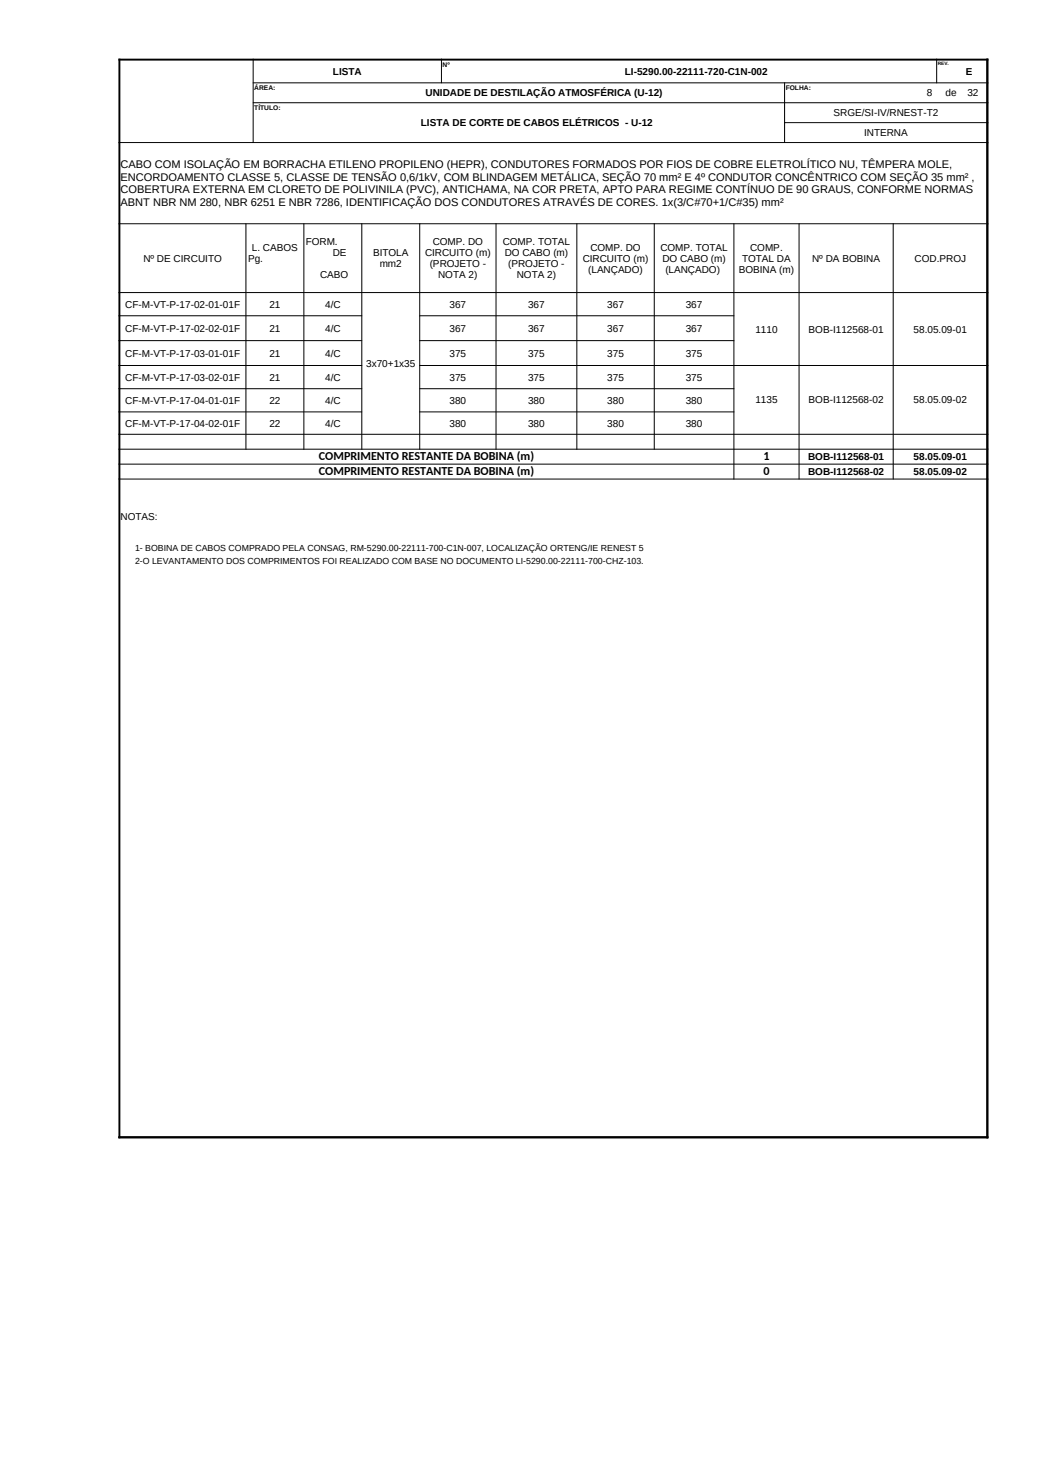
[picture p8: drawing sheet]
<svg xmlns="http://www.w3.org/2000/svg" width="210mm" height="297mm" viewBox="0 0 210 297" stroke-linecap="round" stroke-linejoin="round" font-family="sans-serif">
<defs><g id="words">
<g font-size="2.4">
<text x="64.1" y="92.4">COMPRIMENTO RESTANTE DA BOBINA (m)</text>
<text x="64.1" y="95.4">COMPRIMENTO RESTANTE DA BOBINA (m)</text>
<text x="153.4" y="92.4">1</text>
<text x="153.4" y="95.4">0</text>
</g>
<g font-size="2.2">
<text x="24.2" y="33.9">CABO COM ISOLAÇÃO EM BORRACHA ETILENO PROPILENO (HEPR), CONDUTORES FORMADOS POR FIOS DE COBRE ELETROLÍTICO NU, TÊMPERA MOLE,</text>
<text x="24.2" y="36.3">ENCORDOAMENTO CLASSE 5, CLASSE DE TENSÃO 0,6/1kV, COM BLINDAGEM METÁLICA, SEÇÃO 70 mm² E 4º CONDUTOR CONCÊNTRICO COM SEÇÃO 35 mm² ,</text>
<text x="24.2" y="38.8">COBERTURA EXTERNA EM CLORETO DE POLIVINILA (PVC), ANTICHAMA, NA COR PRETA, APTO PARA REGIME CONTÍNUO DE 90 GRAUS, CONFORME NORMAS</text>
<text x="24.2" y="41.3">ABNT NBR NM 280, NBR 6251 E NBR 7286, IDENTIFICAÇÃO DOS CONDUTORES ATRAVÉS DE CORES. 1x(3/C#70+1/C#35) mm²</text>
</g>
<g font-size="2">
<text x="66.9" y="15">LISTA</text>
<text x="125.6" y="15">LI-5290.00-22111-720-C1N-002</text>
<text x="194.1" y="15">E</text>
<text x="85.5" y="19.4">UNIDADE DE DESTILAÇÃO ATMOSFÉRICA (U-12)</text>
<text x="167.5" y="23.4">SRGE/SI-IV/RNEST-T2</text>
<text x="186.2" y="19.4">8</text>
<text x="190" y="19.4">de</text>
<text x="194.4" y="19.4">32</text>
<text x="84.6" y="25.4">LISTA DE CORTE DE CABOS ELÉTRICOS - U-12</text>
<text x="173.6" y="27.4">INTERNA</text>
<text x="28.8" y="52.6">Nº DE CIRCUITO</text>
<text x="49.9" y="52.6">Pg.</text>
<text x="50.6" y="50.3">L. CABOS</text>
<text x="61.5" y="49.2">FORM.</text>
<text x="66.9" y="51.5">DE</text>
<text x="75" y="51.5">BITOLA</text>
<text x="76.3" y="53.7">mm2</text>
<text x="85.4" y="51.5">CIRCUITO (m)</text>
<text x="86.4" y="53.7">(PROJETO -</text>
<text x="87" y="49.2">COMP. DO</text>
<text x="101" y="49.2">COMP. TOTAL</text>
<text x="101.4" y="51.5">DO CABO (m)</text>
<text x="102.1" y="53.7">(PROJETO -</text>
<text x="117.1" y="52.6">CIRCUITO (m)</text>
<text x="118.7" y="50.3">COMP. DO</text>
<text x="132.7" y="50.3">COMP. TOTAL</text>
<text x="133.1" y="52.6">DO CABO (m)</text>
<text x="149.2" y="52.6">TOTAL DA</text>
<text x="150.8" y="50.3">COMP.</text>
<text x="163.2" y="52.6">Nº DA BOBINA</text>
<text x="183.8" y="52.6">COD.PROJ</text>
<text x="64.3" y="55.9">CABO</text>
<text x="88.1" y="55.9">NOTA 2)</text>
<text x="103.9" y="55.9">NOTA 2)</text>
<text x="118.2" y="54.8">(LANÇADO)</text>
<text x="133.7" y="54.8">(LANÇADO)</text>
<text x="148.5" y="54.8">BOBINA (m)</text>
<text x="25.2" y="61.8">CF-M-VT-P-17-02-01-01F</text>
<text x="54.1" y="61.8">21</text>
<text x="65.3" y="61.8">4/C</text>
<text x="90.3" y="61.8">367</text>
<text x="106.1" y="61.8">367</text>
<text x="122" y="61.8">367</text>
<text x="137.8" y="61.8">367</text>
<text x="25.2" y="66.7">CF-M-VT-P-17-02-02-01F</text>
<text x="25.2" y="71.7">CF-M-VT-P-17-03-01-01F</text>
<text x="54.1" y="66.7">21</text>
<text x="54.1" y="71.7">21</text>
<text x="65.3" y="66.7">4/C</text>
<text x="65.3" y="71.7">4/C</text>
<text x="90.3" y="66.7">367</text>
<text x="90.3" y="71.7">375</text>
<text x="106.1" y="66.7">367</text>
<text x="106.1" y="71.7">375</text>
<text x="122" y="66.7">367</text>
<text x="122" y="71.7">375</text>
<text x="137.8" y="66.7">367</text>
<text x="137.8" y="71.7">375</text>
<text x="151.8" y="66.8">1110</text>
<text x="162.5" y="66.8">BOB-I112568-01</text>
<text x="183.6" y="66.8">58.05.09-01</text>
<text x="25.2" y="76.5">CF-M-VT-P-17-03-02-01F</text>
<text x="54.1" y="76.5">21</text>
<text x="65.3" y="76.5">4/C</text>
<text x="73.6" y="73.7">3x70+1x35</text>
<text x="90.3" y="76.5">375</text>
<text x="106.1" y="76.5">375</text>
<text x="122" y="76.5">375</text>
<text x="137.8" y="76.5">375</text>
<text x="25.2" y="81.2">CF-M-VT-P-17-04-01-01F</text>
<text x="54.1" y="81.2">22</text>
<text x="65.3" y="81.2">4/C</text>
<text x="90.3" y="81.2">380</text>
<text x="106.1" y="81.2">380</text>
<text x="122" y="81.2">380</text>
<text x="137.8" y="81.2">380</text>
<text x="151.8" y="81.1">1135</text>
<text x="162.5" y="81.1">BOB-I112568-02</text>
<text x="183.6" y="81.1">58.05.09-02</text>
<text x="25.2" y="85.7">CF-M-VT-P-17-04-02-01F</text>
<text x="54.1" y="85.7">22</text>
<text x="65.3" y="85.7">4/C</text>
<text x="90.3" y="85.7">380</text>
<text x="106.1" y="85.7">380</text>
<text x="122" y="85.7">380</text>
<text x="137.8" y="85.7">380</text>
<text x="162.4" y="92.5">BOB-I112568-01</text>
<text x="162.4" y="95.5">BOB-I112568-02</text>
<text x="183.6" y="92.5">58.05.09-01</text>
<text x="183.6" y="95.5">58.05.09-02</text>
<text x="24.2" y="104.5">NOTAS:</text>
</g>
<g font-size="1.8">
<text x="27.1" y="110.7">1- BOBINA DE CABOS COMPRADO PELA CONSAG, RM-5290.00-22111-700-C1N-007, LOCALIZAÇÃO ORTENG/IE RENEST 5</text>
<text x="27.1" y="113.3">2-O LEVANTAMENTO DOS COMPRIMENTOS FOI REALIZADO COM BASE NO DOCUMENTO LI-5290.00-22111-700-CHZ-103.</text>
</g>
<g font-size="1.3">
<text x="88.9" y="13.4">Nº</text>
<text x="51.1" y="18.1">ÁREA:</text>
<text x="51.1" y="22.1">TÍTULO:</text>
<text x="157.9" y="18.1">FOLHA:</text>
</g>
<text font-size="1" x="188.5" y="13.1">REV.</text>
</g></defs>
<path d="M23.8 12h174.8M24 11.8v216.9M198.4 11.8v216.9M23.8 228.5h174.8" fill="none" stroke="#000" stroke-width=".39"/>
<g fill="none" stroke="#000" stroke-width=".2">
<path d="M50.8 16.6h147.8M50.9 11.8v16.9M88.7 11.8v4.9M157.7 16.6v12.1M188.2 11.8v4.9M23.8 28.6h174.8M50.8 20.6h147.8M157.6 24.6h41M23.8 45h174.8M23.8 58.8h174.8M49.4 44.9v45.4M61.1 44.9v45.4"/>
<path d="M72.7 44.9v45.4M84.4 44.9v45.4M99.7 44.9v45.4M115.9 44.9v45.4M131.5 44.9v45.4M147.5 44.9v51.4M160.6 44.9v51.4M179.5 44.9v51.4M23.8 63.5h49M23.8 68.4h49M23.8 73.4h49M23.8 78.1h49"/>
<path d="M84.3 63.5h63.3M84.3 68.4h63.3M84.3 73.4h114.3M84.3 78.1h63.3M23.8 82.8h49M23.8 87.3h174.8M23.8 90.3h174.8M23.8 93.3h174.8M23.8 96.3h174.8M84.3 82.8h63.3"/>
</g>
<use href="#words"/>
</svg>
